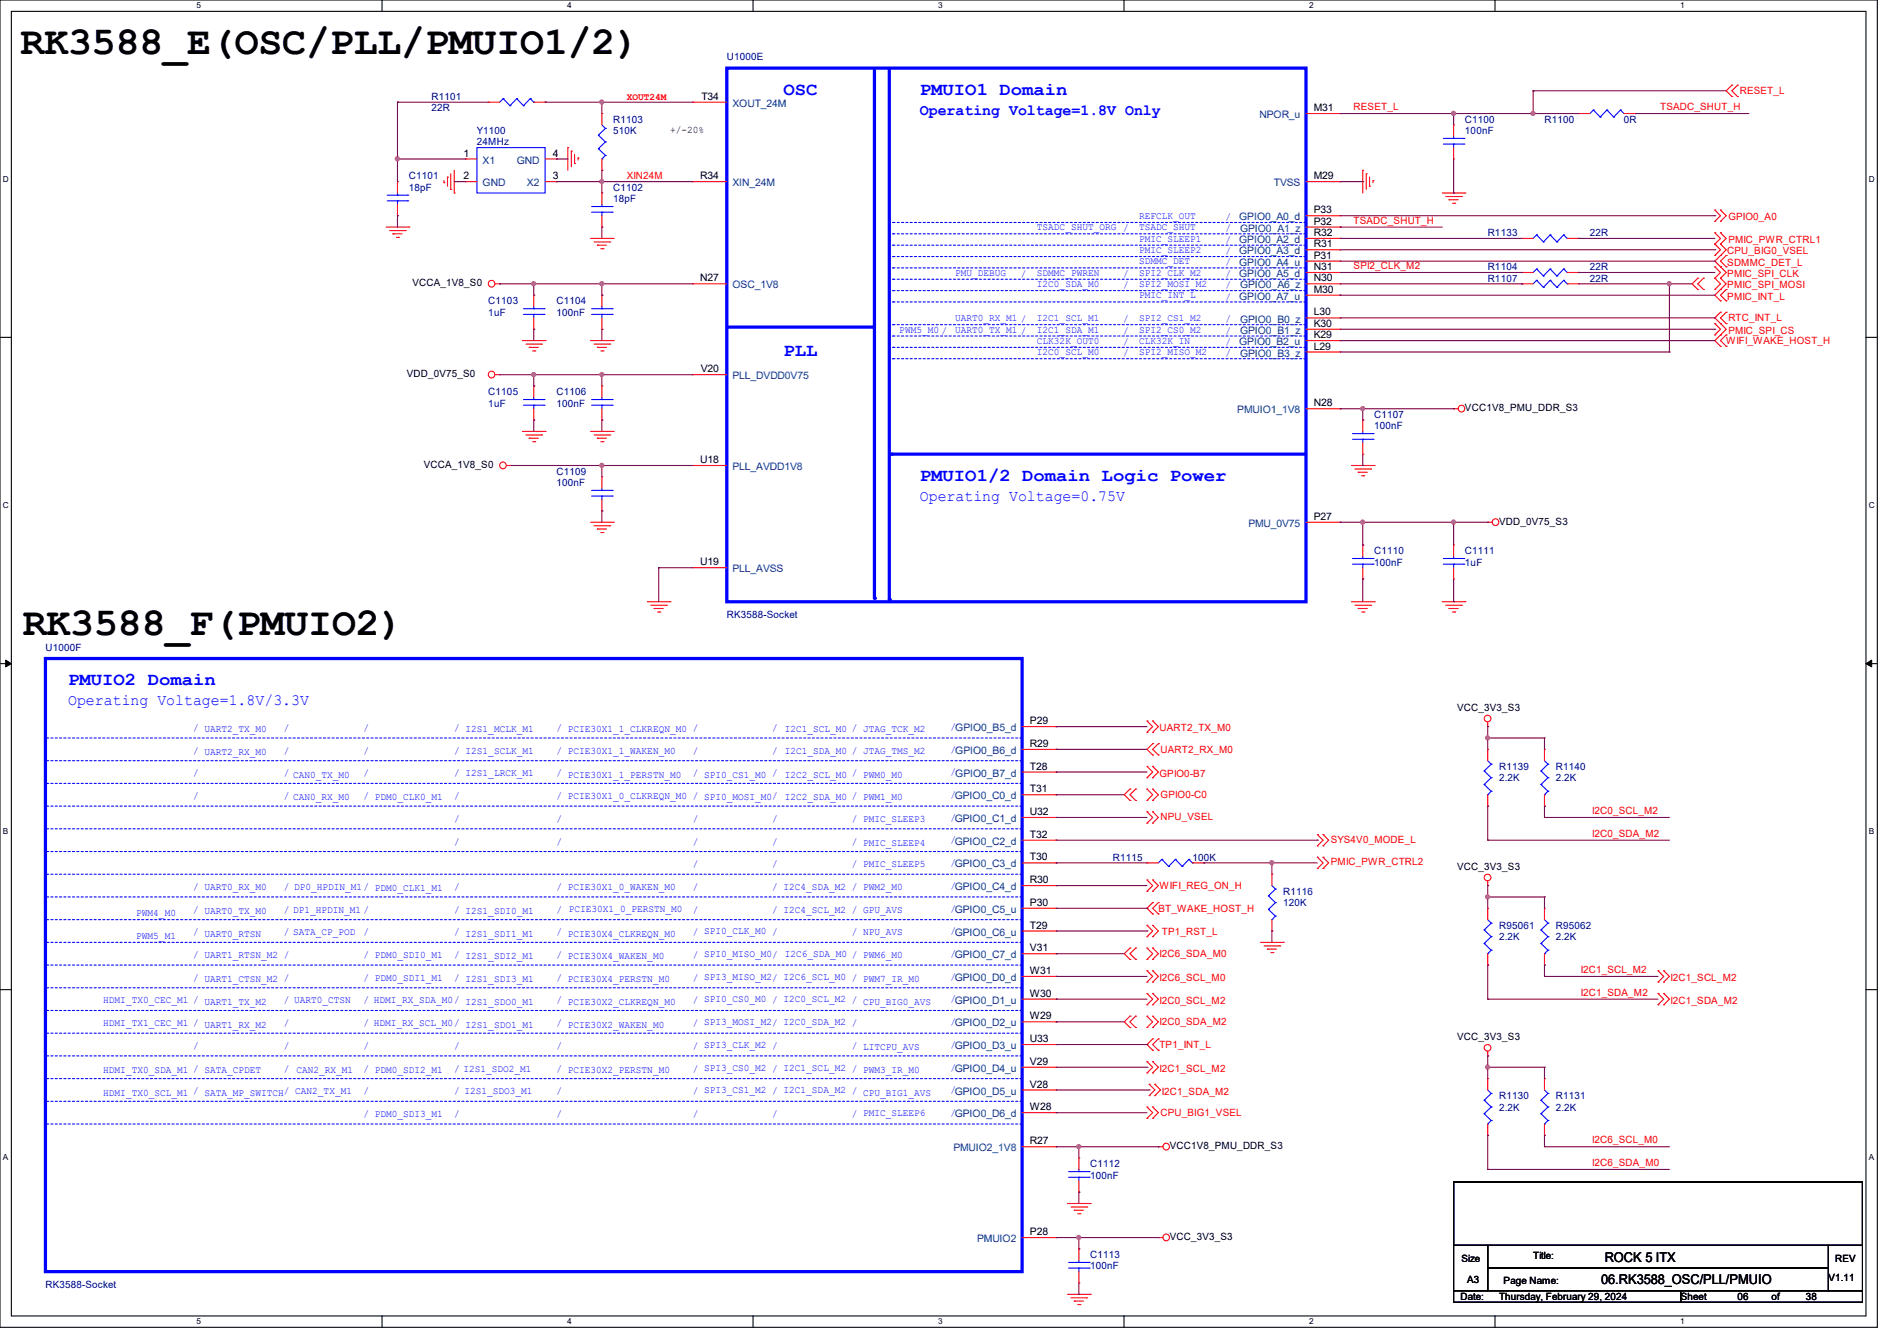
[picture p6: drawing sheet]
<svg xmlns="http://www.w3.org/2000/svg" width="297mm" height="210mm" viewBox="0 0 297 210" stroke-linecap="round" stroke-linejoin="round" font-family="sans-serif">
<defs><g id="words">
<g font-size="6.2">
<text x="3.2" y="8.4">RK3588_E(OSC/PLL/PMUIO1/2)</text>
<text x="3.6" y="99.4">RK3588_F(PMUIO2)</text>
</g>
<g font-size="2.8" fill="#00f">
<text x="122.7" y="14.8">OSC</text>
<text x="144" y="14.8">PMUIO1 Domain</text>
<text x="122.7" y="55.7">PLL</text>
<text x="144" y="75.3">PMUIO1/2 Domain Logic Power</text>
<text x="10.7" y="107.3">PMUIO2 Domain</text>
</g>
<g font-size="2.5" fill="#00f">
<text x="144" y="18">Operating Voltage=1.8V Only</text>
<text x="144" y="78.4">Operating Voltage=0.75V</text>
<text x="10.7" y="110.4">Operating Voltage=1.8V/3.3V</text>
</g>
<g font-size="2.1">
<text x="251.2" y="197.7">ROCK 5 ITX</text>
<text x="250.7" y="201.1">06.RK3588_OSC/PLL/PMUIO</text>
</g>
<g font-size="1.6" fill="#000080">
<text x="113.8" y="9.4">U1000E</text>
<text x="67.6" y="15.7">R1101</text>
<text x="67.6" y="17.4">22R</text>
<text x="74.7" y="21">Y1100</text>
<text x="74.7" y="22.8">24MHz</text>
<text x="96" y="19.2">R1103</text>
<text x="96" y="21">510K</text>
<text x="229.4" y="19.2">C1100</text>
<text x="229.4" y="21">100nF</text>
<text x="241.8" y="19.2">R1100</text>
<text x="254.3" y="19.2">0R</text>
<text x="64" y="28.1">C1101</text>
<text x="64" y="29.9">18pF</text>
<text x="96" y="29.9">C1102</text>
<text x="96" y="31.7">18pF</text>
<text x="232.9" y="37">R1133</text>
<text x="248.9" y="37">22R</text>
<text x="76.5" y="47.7">C1103</text>
<text x="87.1" y="47.7">C1104</text>
<text x="232.9" y="42.3">R1104</text>
<text x="232.9" y="44.1">R1107</text>
<text x="248.9" y="42.3">22R</text>
<text x="248.9" y="44.1">22R</text>
<text x="76.5" y="49.4">1uF</text>
<text x="87.1" y="49.4">100nF</text>
<text x="76.5" y="61.9">C1105</text>
<text x="76.5" y="63.7">1uF</text>
<text x="87.1" y="61.9">C1106</text>
<text x="87.1" y="63.7">100nF</text>
<text x="215.1" y="65.4">C1107</text>
<text x="215.1" y="67.2">100nF</text>
<text x="87.1" y="74.3">C1109</text>
<text x="87.1" y="76.1">100nF</text>
<text x="215.1" y="86.8">C1110</text>
<text x="215.1" y="88.6">100nF</text>
<text x="229.4" y="86.8">C1111</text>
<text x="229.4" y="88.6">1uF</text>
<text x="7.1" y="101.9">U1000F</text>
<text x="113.8" y="96.7">RK3588-Socket</text>
<text x="234.7" y="120.6">R1139</text>
<text x="234.7" y="122.3">2.2K</text>
<text x="243.6" y="120.6">R1140</text>
<text x="243.6" y="122.3">2.2K</text>
<text x="174.2" y="134.8">R1115</text>
<text x="186.7" y="134.8">100K</text>
<text x="200.9" y="140.1">R1116</text>
<text x="200.9" y="141.9">120K</text>
<text x="234.7" y="145.5">R95061</text>
<text x="234.7" y="147.2">2.2K</text>
<text x="243.6" y="145.5">R95062</text>
<text x="243.6" y="147.2">2.2K</text>
<text x="234.7" y="172.1">R1130</text>
<text x="234.7" y="173.9">2.2K</text>
<text x="243.6" y="172.1">R1131</text>
<text x="243.6" y="173.9">2.2K</text>
<text x="170.7" y="182.8">C1112</text>
<text x="170.7" y="184.6">100nF</text>
<text x="170.7" y="197">C1113</text>
<text x="7.1" y="201.6">RK3588-Socket</text>
<text x="170.7" y="198.8">100nF</text>
</g>
<g font-size="1.6" fill="#f00">
<text x="98.1" y="15.7">XOUT24M</text>
<text x="211.9" y="17.2">RESET_L</text>
<text x="259.9" y="17.2">TSADC_SHUT_H</text>
<text x="272.4" y="14.8">RESET_L</text>
<text x="98.1" y="28.1">XIN24M</text>
<text x="211.9" y="35">TSADC_SHUT_H</text>
<text x="270.6" y="34.5">GPIO0_A0</text>
<text x="270.4" y="39.8">CPU_BIG0_VSEL</text>
<text x="270.4" y="41.6">SDMMC_DET_L</text>
<text x="270.6" y="38.1">PMIC_PWR_CTRL1</text>
<text x="211.9" y="42.1">SPI2_CLK_M2</text>
<text x="270.4" y="46.9">PMIC_INT_L</text>
<text x="270.4" y="43.4">PMIC_SPI_CLK</text>
<text x="270.4" y="45.2">PMIC_SPI_MOSI</text>
<text x="270.3" y="53.9">WIFI_WAKE_HOST_H</text>
<text x="270.6" y="50.3">RTC_INT_L</text>
<text x="270.6" y="52.3">PMIC_SPI_CS</text>
<text x="181.5" y="114.5">UART2_TX_M0</text>
<text x="181.7" y="117.9">UART2_RX_M0</text>
<text x="181.5" y="121.6">GPIO0-B7</text>
<text x="181.7" y="125">GPIO0-C0</text>
<text x="181.7" y="128.4">NPU_VSEL</text>
<text x="208.4" y="132">SYS4V0_MODE_L</text>
<text x="249.3" y="127.5">I2C0_SCL_M2</text>
<text x="249.3" y="131">I2C0_SDA_M2</text>
<text x="208.4" y="135.5">PMIC_PWR_CTRL2</text>
<text x="181.4" y="142.8">BT_WAKE_HOST_H</text>
<text x="181.5" y="139.2">WIFI_REG_ON_H</text>
<text x="181.5" y="149.9">I2C6_SDA_M0</text>
<text x="181.9" y="146.3">TP1_RST_L</text>
<text x="181.5" y="153.6">I2C6_SCL_M0</text>
<text x="247.5" y="152.4">I2C1_SCL_M2</text>
<text x="247.5" y="155.9">I2C1_SDA_M2</text>
<text x="261.5" y="153.6">I2C1_SCL_M2</text>
<text x="181.5" y="157.2">I2C0_SCL_M2</text>
<text x="181.5" y="160.6">I2C0_SDA_M2</text>
<text x="261.5" y="157.2">I2C1_SDA_M2</text>
<text x="181.5" y="164.1">TP1_INT_L</text>
<text x="181.5" y="167.9">I2C1_SCL_M2</text>
<text x="181.9" y="171.4">I2C1_SDA_M2</text>
<text x="181.7" y="174.8">CPU_BIG1_VSEL</text>
<text x="249.3" y="179">I2C6_SCL_M0</text>
<text x="249.3" y="182.6">I2C6_SDA_M0</text>
</g>
<g font-size="1.6">
<text x="109.8" y="15.6">T34</text>
<text x="205.7" y="17.4">M31</text>
<text x="104.9" y="20.8">+/-20%</text>
<text x="72.6" y="24.5">1</text>
<text x="72.6" y="28.1">2</text>
<text x="86.6" y="28.1">3</text>
<text x="86.6" y="24.5">4</text>
<text x="109.6" y="28.1">R34</text>
<text x="205.7" y="28.1">M29</text>
<text x="205.7" y="35.2">P32</text>
<text x="205.7" y="33.4">P33</text>
<text x="205.7" y="40.5">P31</text>
<text x="205.7" y="38.7">R31</text>
<text x="205.7" y="37">R32</text>
<text x="64.6" y="44.8">VCCA_1V8_S0</text>
<text x="109.6" y="44.1">N27</text>
<text x="205.7" y="45.8">M30</text>
<text x="205.7" y="44.1">N30</text>
<text x="205.7" y="42.3">N31</text>
<text x="205.7" y="53">K29</text>
<text x="205.7" y="51.2">K30</text>
<text x="205.7" y="49.4">L30</text>
<text x="63.7" y="59.1">VDD_0V75_S0</text>
<text x="109.7" y="58.3">V20</text>
<text x="205.7" y="54.7">L29</text>
<text x="205.7" y="63.6">N28</text>
<text x="229.4" y="64.4">VCC1V8_PMU_DDR_S3</text>
<text x="66.3" y="73.3">VCCA_1V8_S0</text>
<text x="109.6" y="72.5">U18</text>
<text x="205.7" y="81.4">P27</text>
<text x="234.7" y="82.2">VDD_0V75_S3</text>
<text x="109.6" y="88.5">U19</text>
<text x="161.2" y="113.4">P29</text>
<text x="228.1" y="111.3">VCC_3V3_S3</text>
<text x="161.2" y="117">R29</text>
<text x="161.2" y="120.5">T28</text>
<text x="161.2" y="124.1">T31</text>
<text x="161.2" y="131.2">T32</text>
<text x="161.2" y="127.6">U32</text>
<text x="161.2" y="134.7">T30</text>
<text x="228.1" y="136.2">VCC_3V3_S3</text>
<text x="161.2" y="141.9">P30</text>
<text x="161.2" y="138.3">R30</text>
<text x="161.2" y="145.4">T29</text>
<text x="161.2" y="149">V31</text>
<text x="161.2" y="152.5">W31</text>
<text x="161.2" y="159.6">W29</text>
<text x="161.2" y="156.1">W30</text>
<text x="161.2" y="163.2">U33</text>
<text x="161.2" y="166.8">V29</text>
<text x="228.1" y="162.9">VCC_3V3_S3</text>
<text x="161.2" y="170.3">V28</text>
<text x="161.2" y="173.9">W28</text>
<text x="161.2" y="179.2">R27</text>
<text x="183.1" y="180">VCC1V8_PMU_DDR_S3</text>
<text x="161.2" y="193.4">P28</text>
<text x="183.1" y="194.2">VCC_3V3_S3</text>
<text x="228.8" y="197.6">Size</text>
<text x="240" y="197.2">Title:</text>
<text x="287.3" y="197.6">REV</text>
<text x="228.6" y="203.6">Date:</text>
<text x="229.7" y="200.9">A3</text>
<text x="234.7" y="203.6">Thursday, February 29, 2024</text>
<text x="235.4" y="201.1">Page Name:</text>
<text x="263.1" y="203.6">Sheet</text>
<text x="272" y="203.6">06</text>
<text x="277.4" y="203.6">of</text>
<text x="282.7" y="203.6">38</text>
<text x="286.3" y="200.6">V1.11</text>
</g>
<g font-size="1.6" fill="#004080">
<text x="114.7" y="16.7">XOUT_24M</text>
<text x="197.2" y="18.5">NPOR_u</text>
<text x="75.6" y="25.6">X1</text>
<text x="75.6" y="29.2">GND</text>
<text x="80.9" y="25.6">GND</text>
<text x="82.5" y="29.2">X2</text>
<text x="114.7" y="29.2">XIN_24M</text>
<text x="199.4" y="29.2">TVSS</text>
<text x="194" y="34.5">GPIO0_A0_d</text>
<text x="194" y="41.6">GPIO0_A4_u</text>
<text x="194" y="39.8">GPIO0_A3_d</text>
<text x="194" y="38.1">GPIO0_A2_d</text>
<text x="194.1" y="36.3">GPIO0_A1_z</text>
<text x="114.7" y="45.2">OSC_1V8</text>
<text x="194" y="46.9">GPIO0_A7_u</text>
<text x="194" y="43.4">GPIO0_A5_d</text>
<text x="194.1" y="45.2">GPIO0_A6_z</text>
<text x="194.1" y="52.3">GPIO0_B1_z</text>
<text x="194.1" y="50.5">GPIO0_B0_z</text>
<text x="114.7" y="59.4">PLL_DVDD0V75</text>
<text x="194" y="54.1">GPIO0_B2_u</text>
<text x="194.1" y="55.8">GPIO0_B3_z</text>
<text x="193.7" y="64.7">PMUIO1_1V8</text>
<text x="114.7" y="73.6">PLL_AVDD1V8</text>
<text x="195.5" y="82.5">PMU_0V75</text>
<text x="114.7" y="89.6">PLL_AVSS</text>
<text x="149.3" y="180.3">PMUIO2_1V8</text>
<text x="153" y="194.5">PMUIO2</text>
</g>
<g font-size="1.6" fill="#00f">
<text x="178.4" y="34.3">REFCLK_OUT</text>
<text x="191.9" y="34.5">/</text>
<text x="162.3" y="36.1">TSADC_SHUT_ORG /</text>
<text x="178.4" y="37.8">PMIC_SLEEP1</text>
<text x="178.4" y="36.1">TSADC_SHUT</text>
<text x="178.4" y="41.4">SDMMC_DET</text>
<text x="178.4" y="39.6">PMIC_SLEEP2</text>
<text x="191.9" y="38">/</text>
<text x="191.9" y="36.2">/</text>
<text x="191.9" y="39.8">/</text>
<text x="191.9" y="41.6">/</text>
<text x="149.5" y="43.2">PMU_DEBUG</text>
<text x="159.9" y="43.3">/</text>
<text x="162.3" y="45">I2C0_SDA_M0</text>
<text x="162.3" y="43.2">SDMMC_PWREN</text>
<text x="175.9" y="45.1">/</text>
<text x="175.9" y="43.3">/</text>
<text x="178.4" y="46.7">PMIC_INT_L</text>
<text x="178.4" y="45">SPI2_MOSI_M2</text>
<text x="178.4" y="43.2">SPI2_CLK_M2</text>
<text x="191.9" y="45.1">/</text>
<text x="191.9" y="43.3">/</text>
<text x="191.9" y="46.9">/</text>
<text x="140.8" y="52.1">PWM5_M0 /</text>
<text x="149.5" y="50.3">UART0_RX_M1 /</text>
<text x="149.5" y="52.1">UART0_TX_M1 /</text>
<text x="162.3" y="52.1">I2C1_SDA_M1</text>
<text x="162.3" y="50.3">I2C1_SCL_M1</text>
<text x="162.3" y="53.8">CLK32K_OUT0</text>
<text x="175.9" y="52.2">/</text>
<text x="175.9" y="50.5">/</text>
<text x="178.4" y="50.3">SPI2_CS1_M2</text>
<text x="178.4" y="52.1">SPI2_CS0_M2</text>
<text x="178.4" y="53.8">CLK32K_IN</text>
<text x="191.9" y="52.2">/</text>
<text x="191.9" y="50.5">/</text>
<text x="162.3" y="55.6">I2C0_SCL_M0</text>
<text x="175.9" y="55.8">/</text>
<text x="175.9" y="54">/</text>
<text x="178.4" y="55.6">SPI2_MISO_M2</text>
<text x="191.9" y="54">/</text>
<text x="191.9" y="55.8">/</text>
<text x="30.2" y="118">/ UART2_RX_M0</text>
<text x="30.2" y="114.5">/ UART2_TX_M0</text>
<text x="44.4" y="118">/</text>
<text x="44.4" y="114.5">/</text>
<text x="56.9" y="114.5">/</text>
<text x="56.9" y="118">/</text>
<text x="71.1" y="118">/ I2S1_SCLK_M1</text>
<text x="71.1" y="114.5">/ I2S1_MCLK_M1</text>
<text x="87.1" y="118">/ PCIE30X1_1_WAKEN_M0</text>
<text x="87.1" y="114.5">/ PCIE30X1_1_CLKREQN_M0 /</text>
<text x="108.5" y="118">/</text>
<text x="120.9" y="118">/ I2C1_SDA_M0 / JTAG_TMS_M2</text>
<text x="120.9" y="114.5">/ I2C1_SCL_M0 / JTAG_TCK_M2</text>
<text x="148.8" y="117.9">/GPIO0_B6_d</text>
<text x="148.8" y="114.3">/GPIO0_B5_d</text>
<text x="30.2" y="121.6">/</text>
<text x="30.2" y="125.1">/</text>
<text x="44.4" y="121.6">/ CAN0_TX_M0</text>
<text x="44.4" y="125.1">/ CAN0_RX_M0</text>
<text x="56.9" y="125.1">/ PDM0_CLK0_M1</text>
<text x="56.9" y="121.6">/</text>
<text x="71.1" y="125.1">/</text>
<text x="71.1" y="121.6">/ I2S1_LRCK_M1</text>
<text x="87.1" y="125.1">/ PCIE30X1_0_CLKREQN_M0 / SPI0_MOSI_M0/ I2C2_SDA_M0 / PWM1_M0</text>
<text x="87.1" y="121.6">/ PCIE30X1_1_PERSTN_M0</text>
<text x="108.5" y="121.6">/ SPI0_CS1_M0 / I2C2_SCL_M0 / PWM0_M0</text>
<text x="148.8" y="121.4">/GPIO0_B7_d</text>
<text x="148.8" y="125">/GPIO0_C0_d</text>
<text x="71.1" y="128.7">/</text>
<text x="87.1" y="128.7">/</text>
<text x="108.5" y="128.7">/</text>
<text x="120.9" y="128.7">/</text>
<text x="133.3" y="128.7">/ PMIC_SLEEP3</text>
<text x="148.8" y="128.5">/GPIO0_C1_d</text>
<text x="71.1" y="132.2">/</text>
<text x="87.1" y="132.2">/</text>
<text x="108.5" y="135.8">/</text>
<text x="108.5" y="132.2">/</text>
<text x="120.9" y="135.8">/</text>
<text x="120.9" y="132.2">/</text>
<text x="133.3" y="132.2">/ PMIC_SLEEP4</text>
<text x="133.3" y="135.8">/ PMIC_SLEEP5</text>
<text x="148.8" y="132.1">/GPIO0_C2_d</text>
<text x="148.8" y="135.6">/GPIO0_C3_d</text>
<text x="21.3" y="143.5">PWM4_M0</text>
<text x="30.2" y="139.4">/ UART0_RX_M0</text>
<text x="30.2" y="142.9">/ UART0_TX_M0</text>
<text x="44.4" y="142.9">/ DP1_HPDIN_M1 /</text>
<text x="44.4" y="139.4">/ DP0_HPDIN_M1/ PDM0_CLK1_M1</text>
<text x="71.1" y="142.9">/ I2S1_SDI0_M1</text>
<text x="71.1" y="139.4">/</text>
<text x="87.1" y="142.9">/ PCIE30X1_0_PERSTN_M0</text>
<text x="87.1" y="139.4">/ PCIE30X1_0_WAKEN_M0</text>
<text x="108.5" y="139.4">/</text>
<text x="108.5" y="142.9">/</text>
<text x="120.9" y="142.9">/ I2C4_SCL_M2 / GPU_AVS</text>
<text x="120.9" y="139.4">/ I2C4_SDA_M2 / PWM2_M0</text>
<text x="148.8" y="142.7">/GPIO0_C5_u</text>
<text x="148.8" y="139.2">/GPIO0_C4_d</text>
<text x="21.3" y="147">PWM5_M1</text>
<text x="30.2" y="146.5">/ UART0_RTSN</text>
<text x="44.4" y="146.5">/ SATA_CP_POD</text>
<text x="56.9" y="146.5">/</text>
<text x="71.1" y="146.5">/ I2S1_SDI1_M1</text>
<text x="87.1" y="146.5">/ PCIE30X4_CLKREQN_M0</text>
<text x="108.5" y="146.5">/ SPI0_CLK_M0 /</text>
<text x="133.3" y="146.5">/ NPU_AVS</text>
<text x="148.8" y="146.3">/GPIO0_C6_u</text>
<text x="148.8" y="149.9">/GPIO0_C7_d</text>
<text x="30.2" y="153.6">/ UART1_CTSN_M2 /</text>
<text x="30.2" y="150">/ UART1_RTSN_M2 /</text>
<text x="56.9" y="150">/ PDM0_SDI0_M1</text>
<text x="56.9" y="153.6">/ PDM0_SDI1_M1</text>
<text x="71.1" y="153.6">/ I2S1_SDI3_M1</text>
<text x="71.1" y="150">/ I2S1_SDI2_M1</text>
<text x="87.1" y="150">/ PCIE30X4_WAKEN_M0</text>
<text x="87.1" y="153.6">/ PCIE30X4_PERSTN_M0</text>
<text x="108.5" y="150">/ SPI0_MISO_M0/ I2C6_SDA_M0 / PWM6_M0</text>
<text x="108.5" y="153.6">/ SPI3_MISO_M2/ I2C6_SCL_M0 / PWM7_IR_M0</text>
<text x="148.8" y="153.4">/GPIO0_D0_d</text>
<text x="16.2" y="160.7">HDMI_TX1_CEC_M1 / UART1_RX_M2</text>
<text x="16.2" y="157.1">HDMI_TX0_CEC_M1 / UART1_TX_M2</text>
<text x="44.4" y="157.1">/ UART0_CTSN</text>
<text x="44.4" y="160.7">/</text>
<text x="56.9" y="157.1">/ HDMI_RX_SDA_M0/ I2S1_SDO0_M1</text>
<text x="56.9" y="160.7">/ HDMI_RX_SCL_M0/ I2S1_SDO1_M1</text>
<text x="87.1" y="160.7">/ PCIE30X2_WAKEN_M0</text>
<text x="87.1" y="157.1">/ PCIE30X2_CLKREQN_M0</text>
<text x="108.5" y="157.1">/ SPI0_CS0_M0 / I2C0_SCL_M2 / CPU_BIG0_AVS</text>
<text x="108.5" y="160.7">/ SPI3_MOSI_M2/ I2C0_SDA_M2 /</text>
<text x="148.8" y="157">/GPIO0_D1_u</text>
<text x="148.8" y="160.5">/GPIO0_D2_u</text>
<text x="30.2" y="164.3">/</text>
<text x="44.4" y="164.3">/</text>
<text x="44.4" y="167.8">/ CAN2_RX_M1</text>
<text x="56.9" y="164.3">/</text>
<text x="56.9" y="167.8">/ PDM0_SDI2_M1</text>
<text x="71.1" y="164.3">/</text>
<text x="71.1" y="167.8">/ I2S1_SDO2_M1</text>
<text x="87.1" y="164.3">/</text>
<text x="87.1" y="167.8">/ PCIE30X2_PERSTN_M0</text>
<text x="108.5" y="164.3">/ SPI3_CLK_M2 /</text>
<text x="108.5" y="167.8">/ SPI3_CS0_M2 / I2C1_SCL_M2 / PWM3_IR_M0</text>
<text x="133.3" y="164.3">/ LITCPU_AVS</text>
<text x="148.8" y="164.1">/GPIO0_D3_u</text>
<text x="148.8" y="167.6">/GPIO0_D4_u</text>
<text x="16.2" y="168">HDMI_TX0_SDA_M1 / SATA_CPDET</text>
<text x="16.2" y="171.6">HDMI_TX0_SCL_M1 / SATA_MP_SWITCH/ CAN2_TX_M1</text>
<text x="56.9" y="171.4">/</text>
<text x="71.1" y="171.4">/ I2S1_SDO3_M1</text>
<text x="87.1" y="171.4">/</text>
<text x="108.5" y="171.4">/ SPI3_CS1_M2 / I2C1_SDA_M2 / CPU_BIG1_AVS</text>
<text x="148.8" y="171.2">/GPIO0_D5_u</text>
<text x="56.9" y="174.9">/ PDM0_SDI3_M1</text>
<text x="71.1" y="174.9">/</text>
<text x="87.1" y="174.9">/</text>
<text x="108.5" y="174.9">/</text>
<text x="120.9" y="174.9">/</text>
<text x="133.3" y="174.9">/ PMIC_SLEEP6</text>
<text x="148.8" y="174.8">/GPIO0_D6_d</text>
</g>
<g font-size="1.3">
<text x="30.8" y="1.3">5</text>
<text x="88.8" y="1.3">4</text>
<text x="146.9" y="1.3">3</text>
<text x="205" y="1.3">2</text>
<text x="263.1" y="1.3">1</text>
<text x=".5" y="28.4">D</text>
<text x="292.6" y="28.4">D</text>
<text x=".5" y="79.5">C</text>
<text x="292.6" y="79.5">C</text>
<text x=".5" y="130.6">B</text>
<text x="292.6" y="130.6">B</text>
<text x=".5" y="181.7">A</text>
<text x="292.6" y="181.7">A</text>
<text x="30.8" y="207.4">5</text>
<text x="88.8" y="207.4">4</text>
<text x="146.9" y="207.4">3</text>
<text x="205" y="207.4">2</text>
<text x="263.1" y="207.4">1</text>
</g>
</g></defs>
<g fill="none" stroke="#000" stroke-width=".17">
<path d="M0 0h293.9v207.9h-293.9zM1.8 1.8h290.3v204.3h-290.3zM59.8 0v1.8M117.9 0v1.8M176 0v1.8M234.1 0v1.8M0 52.8h1.8M292.1 52.8h1.8M0 103.9h1.8M292.1 103.9h1.8M0 155h1.8M292.1 155h1.8"/>
<path d="M227.6 185.1h64v9.9h-64zM227.6 195h5.3v7.1h-5.3zM232.9 195h53.4v3.6h-53.4zM232.9 198.6h53.4v3.5h-53.4zM286.3 195h5.3v7.1h-5.3zM59.8 206.1v1.8M117.9 206.1v1.8M176 206.1v1.8M227.6 202.1h35.5v1.8h-35.5zM234.1 206.1v1.8M263.1 202.1h28.5v1.8h-28.5z"/>
</g>
<path d="M.9 103.4l.9 .5-.9 .5zM292.1 103.9l.9-.5v1z" fill="#000"/>
<path d="M.9 103.4l.9 .5-.9 .5zM292.1 103.9l.9-.5v1z" fill="none" stroke="#000" stroke-width=".16"/>
<g fill="none" stroke="#f00" stroke-width=".17">
<path d="M94.2 17.8h.1M94.2 17.8v1.8M227.6 19.6h.1M227.6 19.6v1.7M247.1 17.8h.1M247.1 17.8h1.8M254.3 17.8h1.7M256 17.8h.1M271.1 13.3h.1M271.1 15.1h.1M271.1 13.3l-.8 .9 .8 .9M272 15.1h.1"/>
<path d="M272 13.3h.1M272 13.3l-.9 .9 .9 .9M60.5 35.6h3.5M61 36.1h2.5M61.5 36.6h.1M61.5 36.6h1.4M62.1 37.2h.3M62.2 28.4h.1M62.2 33.8h.1M62.2 28.4v1.8M62.2 32v1.8M62.4 37.2h.1"/>
<path d="M63.5 36.1h.1M64 35.6h.1M69.5 28.6h.1M69.5 28.3v.3M70.1 27.7h.1M70.1 27.7v1.5M70.6 29.7h.1M70.6 27.2v2.5M71.1 30.2h.1M71.1 26.7v3.5M72.9 24.9h.1M72.9 28.4h.1"/>
<path d="M72.9 24.9h1.8M72.9 28.4h1.8M85.3 24.9h1.8M85.3 28.4h1.8M87.1 28.4h.1M87.1 24.9h.1M88.9 23.1h.1M88.9 23.1v3.6M89.5 23.7h.1M89.5 23.7v2.4M90 25.6h.1M90 24.2v1.4"/>
<path d="M90.5 24.7h.1M90.5 24.7v.4M92.5 37.3h3.5M93 37.9h2.5M93.5 38.4h.1M93.5 38.4h1.5M94.1 38.9h.3M94.2 26.7h.1M94.2 30.2h.1M94.2 35.6h.1M94.2 24.9v1.8M94.2 30.2v1.8"/>
<path d="M94.2 33.8v1.8M94.4 38.9h.1M95.5 37.9h.1M96 37.3h.1M213.4 26.7h.1M213.4 26.7v3.5M213.9 27.2h.1M213.9 27.2v2.5M214.4 29.2h.1M214.4 27.7v1.5M215 28.3h.1M215 28.3v.3"/>
<path d="M225.8 30.2h3.6M226.4 30.8h2.4M226.9 31.3h.1M226.9 31.3h1.4M227.4 31.8h.4M227.6 24.9h.1M227.6 23.1v1.8M227.8 31.8h.1M228.8 30.8h.1M229.4 30.2h.1M238.3 37.3h.1M238.3 37.3h1.7"/>
<path d="M245.4 37.3h1.7M247.1 37.3h.1M268.5 38.2h.1M268.5 36.4h.1M268.5 34.7h.1M268.5 32.9h.1M268.5 38.2l.9 .9-.9 .9M268.5 36.4l.9 .9-.9 .9M268.5 32.9l.9 .9-.9 .9M269.4 38.2h.1M269.4 36.4h.1M269.4 34.7h.1"/>
<path d="M269.4 32.9h.1M269.4 38.2l.9 .9-1.8 1.8 1.8 1.8-.9 .9M269.4 36.4l.9 .9-.9 .9M269.4 32.9l.9 .9-.9 .9M77.5 58.7h.7M77.5 44.4h.7M78.2 58.7h.1M78.2 44.4h.1M81.8 53.3h3.5M82.3 53.9h2.5M82.8 54.4h.1M82.8 54.4h1.5"/>
<path d="M83.4 54.9h.3M83.7 54.9h.1M84.8 53.9h.1M85.3 53.3h.1M92.5 53.3h3.5M93 53.9h2.5M93.5 54.4h.1M93.5 54.4h1.5M94.1 54.9h.3M94.2 46.2h.1M94.2 51.6h.1M94.2 46.2v1.8"/>
<path d="M94.2 49.8v1.8M94.4 54.9h.1M95.5 53.9h.1M96 53.3h.1M238.3 42.7h.1M238.3 42.7h1.7M245.4 42.7h1.7M247.1 42.7h.1M265.8 43.6h.1M265.8 45.3h.1M265.8 43.6l-.9 .8 .9 .9M266.7 45.3h.1"/>
<path d="M266.7 43.6h.1M266.7 43.6l-.9 .8 .9 .9M268.5 43.6h.1M268.5 41.8h.1M268.5 52.5h.1M268.5 50.7h.1M268.5 45.3h.1M268.5 40h.1M268.5 41.8l.9 .9-.9 .9M268.5 50.7l.9 .9-.9 .9M268.5 43.6l.9 .8-.9 .9M269.4 48.9h.1"/>
<path d="M269.4 50.7h.1M269.4 45.3h.1M269.4 47.1h.1M269.4 43.6h.1M269.4 41.8h.1M269.4 52.5h.1M269.4 40h.1M269.4 54.2h.1M269.4 48.9l-.9 .9 1.8 1.8-1.8 1.7 .9 .9M269.4 43.6l.9 .8-1.8 1.8 .9 .9M270.3 50.7h.1M270.3 48.9h.1"/>
<path d="M270.3 47.1h.1M270.3 45.3h.1M270.3 41.8h.1M270.3 40h.1M270.3 54.2h.1M270.3 52.5h.1M270.3 48.9l-.9 .9 .9 .9M270.3 45.3l-.9 .9 .9 .9M270.3 40l-.9 .9 .9 .9M270.3 52.5l-.9 .8 .9 .9M79.3 72.9h.7M80 72.9h.1"/>
<path d="M81.8 67.6h3.5M82.3 68.1h2.5M82.8 68.6h.1M82.8 68.6h1.5M83.4 69.2h.3M83.6 60.5h.1M83.6 65.8h.1M83.6 60.5v1.7M83.6 64v1.8M83.7 69.2h.1M84.8 68.1h.1M85.3 67.6h.1"/>
<path d="M92.5 67.6h3.5M93 68.1h2.5M93.5 68.6h.1M93.5 68.6h1.5M94.1 69.2h.3M94.2 74.7h.1M94.2 60.5h.1M94.2 65.8h.1M94.2 60.5v1.7M94.2 64v1.8M94.2 74.7v1.8M94.2 78.2v1.8"/>
<path d="M94.4 69.2h.1M95.5 68.1h.1M96 67.6h.1M211.6 72.9h3.5M212.1 73.4h2.5M212.6 74h.1M212.6 74h1.5M213.2 74.5h.3M213.4 65.8h.1M213.4 71.1h.1M213.4 65.8v1.8M213.4 69.3v1.8"/>
<path d="M213.5 74.5h.1M214.6 73.4h.1M215.1 72.9h.1M227.6 64h.1M227.6 64h.7M92.5 81.8h3.5M93 82.3h2.5M93.5 82.8h.1M93.5 82.8h1.5M94.1 83.4h.3M94.2 80h.1M94.4 83.4h.1"/>
<path d="M95.5 82.3h.1M96 81.8h.1M101.3 94.2h3.6M101.9 94.8h2.5M102.4 95.3h.1M102.4 95.3h1.4M103 95.8h.3M103.3 95.8h.1M104.4 94.8h.1M104.9 94.2h.1M211.6 94.2h3.5M212.1 94.8h2.5"/>
<path d="M212.6 95.3h.1M212.6 95.3h1.5M213.2 95.8h.3M213.4 85.3h.1M213.4 90.7h.1M213.4 85.3v1.8M213.4 88.9v1.8M213.5 95.8h.1M214.6 94.8h.1M215.1 94.2h.1M225.8 94.2h3.6M226.4 94.8h2.4"/>
<path d="M226.9 95.3h.1M226.9 95.3h1.4M227.4 95.8h.4M227.8 95.8h.1M228.8 94.8h.1M229.4 94.2h.1M232.9 81.8h.1M232.9 81.8h.7M179.6 114.7h.1M179.6 112.9h.1M179.6 112.9l.9 .9-.9 .9M180.5 114.7h.1"/>
<path d="M180.5 112.9h.1M180.5 116.5h.1M180.5 118.2h.1M180.5 112.9l.9 .9-.9 .9M180.5 116.5l-.9 .8 .9 .9M181.4 118.2h.1M181.4 116.5h.1M181.4 116.5l-.9 .8 .9 .9M232.9 113.8h.1M232.9 117.3h.1M232.9 113.1v.7M232.9 117.3v1.8"/>
<path d="M176.9 123.6h.1M176.9 125.3h.1M176.9 123.6l-.9 .9 .9 .8M177.8 125.3h.1M177.8 123.6h.1M177.8 123.6l-.9 .9 .9 .8M179.6 121.8h.1M179.6 120h.1M179.6 125.3h.1M179.6 123.6h.1M179.6 128.9h.1M179.6 127.1h.1"/>
<path d="M179.6 139.6h.1M179.6 137.8h.1M179.6 135.1h.1M179.6 120l.9 .9-.9 .9M179.6 127.1l.9 .9-.9 .9M179.6 123.6l.9 .9-.9 .8M179.6 137.8l.9 .9-.9 .9M179.6 135.1h1.8M180.5 121.8h.1M180.5 120h.1M180.5 125.3h.1M180.5 123.6h.1"/>
<path d="M180.5 128.9h.1M180.5 127.1h.1M180.5 139.6h.1M180.5 137.8h.1M180.5 120l.9 .9-.9 .9M180.5 123.6l.9 .9-.9 .8M180.5 127.1l.9 .9-.9 .9M180.5 137.8l.9 .9-.9 .9M186.7 135.1h1.8M188.5 135.1h.1M206.2 136h.1M206.2 134.2h.1"/>
<path d="M206.2 132.5h.1M206.2 130.7h.1M206.2 134.2l.9 .9-.9 .9M206.2 130.7l.9 .9-.9 .9M207.1 136h.1M207.1 134.2h.1M207.1 132.5h.1M207.1 130.7h.1M207.1 134.2l.9 .9-.9 .9M207.1 130.7l.9 .9-.9 .9M232.9 138.7h.1M232.9 126.2h.1"/>
<path d="M232.9 124.5v1.7M232.9 138v.7M176.9 148.5h.1M176.9 150.2h.1M176.9 159.1h.1M176.9 148.5l-.9 .9 .9 .8M176.9 159.1l-.9 .9 .9 .9M177.8 150.2h.1M177.8 148.5h.1M177.8 159.1h.1M177.8 148.5l-.9 .9 .9 .8M177.8 159.1l-.9 .9 .9 .9"/>
<path d="M179.6 146.7h.1M179.6 144.9h.1M179.6 153.8h.1M179.6 152h.1M179.6 150.2h.1M179.6 148.5h.1M179.6 157.4h.1M179.6 155.6h.1M179.6 159.1h.1M179.6 144.9l.9 .9-.9 .9M179.6 152l.9 .9-.9 .9M179.6 148.5l.9 .9-.9 .8"/>
<path d="M179.6 155.6l.9 .9-.9 .9M179.6 159.1l.9 .9-.9 .9M180.5 146.7h.1M180.5 144.9h.1M180.5 153.8h.1M180.5 152h.1M180.5 150.2h.1M180.5 148.5h.1M180.5 141.4h.1M180.5 143.1h.1M180.5 157.4h.1M180.5 155.6h.1"/>
<path d="M180.5 159.1h.1M180.5 144.9l.9 .9-.9 .9M180.5 152l.9 .9-.9 .9M180.5 148.5l.9 .9-.9 .8M180.5 141.4l-.9 .8 .9 .9M180.5 155.6l.9 .9-.9 .9M180.5 159.1l.9 .9-.9 .9M181.4 143.1h.1M181.4 141.4h.1M181.4 141.4l-.9 .8 .9 .9M197.4 147.6h3.5M197.9 148.1h2.5"/>
<path d="M198.4 148.6h.1M198.4 148.6h1.5M199 149.2h.3M199.3 149.2h.1M200.4 148.1h.1M200.9 147.6h.1M232.9 142.2h.1M232.9 151.1h.1M232.9 142.2v1.8M232.9 149.4v1.7M259.6 153.8h.1M259.6 152h.1"/>
<path d="M259.6 157.4h.1M259.6 155.6h.1M259.6 152l.9 .9-.9 .9M259.6 155.6l.9 .9-.9 .9M260.5 153.8h.1M260.5 152h.1M260.5 157.4h.1M260.5 155.6h.1M260.5 152l.9 .9-.9 .9M260.5 155.6l.9 .9-.9 .9M176.9 160.9h.1M177.8 160.9h.1"/>
<path d="M179.6 175.1h.1M179.6 173.4h.1M179.6 160.9h.1M179.6 168h.1M179.6 166.2h.1M179.6 173.4l.9 .8-.9 .9M179.6 166.2l.9 .9-.9 .9M179.9 171.6h.1M179.9 169.8h.1M179.9 169.8l.9 .9-.9 .9M180.5 175.1h.1M180.5 173.4h.1"/>
<path d="M180.5 162.7h.1M180.5 164.5h.1M180.5 160.9h.1M180.5 168h.1M180.5 166.2h.1M180.5 173.4l.9 .8-.9 .9M180.5 162.7l-.9 .9 .9 .9M180.5 166.2l.9 .9-.9 .9M180.8 171.6h.1M180.8 169.8h.1M180.8 169.8l.9 .9-.9 .9M181.4 179.6h.1"/>
<path d="M181.4 164.5h.1M181.4 162.7h.1M181.4 179.6h.7M181.4 162.7l-.9 .9 .9 .9M232.9 165.4h.1M232.9 164.6v.8M241.8 168.9h.1M241.8 177.8h.1M241.8 168.9v1.8M241.8 176v1.8M167.1 188.5h3.6M167.7 189h2.4"/>
<path d="M168.2 189.5h.1M168.2 189.5h1.4M168.7 190.1h.4M168.9 195.6h.1M168.9 195.6v1.8M168.9 199.1v1.8M169.1 190.1h.1M170.1 189h.1M170.7 188.5h.1M181.4 193.8h.1M181.4 193.8h.7M167.1 202.7h3.6"/>
<path d="M167.7 203.2h2.4M168.2 203.8h.1M168.2 203.8h1.4M168.7 204.3h.4M168.9 200.9h.1M169.1 204.3h.1M170.1 203.2h.1M170.7 202.7h.1"/>
<circle cx="77" cy="44.4" r=".52"/>
<circle cx="77" cy="58.7" r=".52"/>
<circle cx="78.7" cy="72.9" r=".52"/>
<circle cx="228.8" cy="64" r=".52"/>
<circle cx="234.1" cy="81.8" r=".52"/>
<circle cx="232.9" cy="112.5" r=".52"/>
<circle cx="232.9" cy="137.4" r=".52"/>
<circle cx="182.6" cy="179.6" r=".52"/>
<circle cx="232.9" cy="164.1" r=".52"/>
<circle cx="182.6" cy="193.8" r=".52"/>
</g>
<g fill="none" stroke="#00f" stroke-width=".17">
<path d="M94.2 19.6l.6 .5M249.5 17.2h.1M249.5 17.2l-.6 .6M249.5 17.2l1 1.1M250.5 18.3h.1M251.6 17.2h.1M251.6 17.2l-1.1 1.1M251.6 17.2l1 1.1M252.6 18.3h.1M253.7 17.2h.1M253.7 17.2l-1.1 1.1M253.7 17.2l.6 .6"/>
<path d="M254.3 17.8h.1M60.6 31.5h3.2M60.6 30.6h3.2M62.2 30.6h.1M62.2 31.5h.1M62.2 30.2v.4M62.2 31.5v.5M63.8 31.5h.1M63.8 30.6h.1M74.7 23.1h10.6v7.1h-10.6zM92.6 33.2h3.2M92.6 32.3h3.2"/>
<path d="M93.7 21.2h.1M93.7 23.3h.1M93.7 21.2l1.1 1M93.7 23.3l1.1 1M94.2 24.9h.1M94.2 32.3h.1M94.2 33.2h.1M94.2 32v.3M94.2 33.2v.6M94.8 20.1h.1M94.8 22.2h.1M94.8 24.3h.1"/>
<path d="M94.8 20.1l-1.1 1.1M94.8 22.2l-1.1 1.1M94.8 24.3l-.6 .6M95.8 33.2h.1M95.8 32.3h.1M226 22.6h3.2M226 21.7h3.2M227.6 21.7h.1M227.6 22.6h.1M227.6 21.3v.4M227.6 22.6v.5M229.2 22.6h.1"/>
<path d="M229.2 21.7h.1M240.6 36.8h.1M240.6 36.8l-.6 .5M240.6 36.8l1 1.1M241.6 37.9h.1M242.7 36.8h.1M242.7 36.8l-1.1 1.1M242.7 36.8l1.1 1.1M243.8 37.9h.1M244.8 36.8h.1M244.8 36.8l-1 1.1M244.8 36.8l.6 .5"/>
<path d="M245.4 37.3h.1M92.6 49.2h3.2M92.6 48.3h3.2M94.2 48.3h.1M94.2 49.2h.1M94.2 48v.3M94.2 49.2v.6M95.8 49.2h.1M95.8 48.3h.1M240.6 42.1h.1M240.6 42.1l-.6 .6M240.6 42.1l1 1.1"/>
<path d="M241.6 43.2h.1M242.7 42.1h.1M242.7 42.1l-1.1 1.1M242.7 42.1l1.1 1.1M243.8 43.2h.1M244.8 42.1h.1M244.8 42.1l-1 1.1M244.8 42.1l.6 .6M245.4 42.7h.1M82 63.5h3.2M82 62.6h3.2M83.6 62.6h.1"/>
<path d="M83.6 63.5h.1M83.6 62.2v.4M83.6 63.5v.5M85.2 63.5h.1M85.2 62.6h.1M92.6 63.5h3.2M92.6 62.6h3.2M92.6 77.7h3.2M92.6 76.8h3.2M94.2 76.8h.1M94.2 77.7h.1M94.2 62.6h.1"/>
<path d="M94.2 63.5h.1M94.2 62.2v.4M94.2 63.5v.5M94.2 76.5v.3M94.2 77.7v.5M95.8 77.7h.1M95.8 76.8h.1M95.8 63.5h.1M95.8 62.6h.1M211.8 68.8h3.2M211.8 67.9h3.2M213.4 67.9h.1"/>
<path d="M213.4 68.8h.1M213.4 67.6v.3M213.4 68.8v.5M215 68.8h.1M215 67.9h.1M211.8 88.3h3.2M211.8 87.5h3.2M213.4 87.5h.1M213.4 88.3h.1M213.4 87.1v.4M213.4 88.3v.6M215 88.3h.1"/>
<path d="M215 87.5h.1M232.9 119.1l.6 .6M233.5 119.7h.1M233.5 119.7l-1.1 1M181.9 134.6h.1M181.9 134.6l-.5 .5M181.9 134.6l1.1 1.1M183 135.7h.1M184 134.6h.1M184 134.6l-1 1.1M184 134.6l1.1 1.1M185.1 135.7h.1"/>
<path d="M186.1 134.6h.1M186.1 134.6l-1 1.1M186.1 134.6l.6 .5M186.7 135.1h.1M232.4 120.7h.1M232.4 122.9h.1M232.4 120.7l1.1 1.1M232.4 122.9l1.1 1M232.9 124.5h.1M233.5 121.8h.1M233.5 123.9h.1M233.5 121.8l-1.1 1.1"/>
<path d="M233.5 123.9l-.6 .6M232.4 145.6h.1M232.4 147.7h.1M232.4 145.6l1.1 1.1M232.4 147.7l1.1 1.1M232.9 149.4h.1M232.9 144l.6 .6M233.5 144.6h.1M233.5 146.7h.1M233.5 148.8h.1M233.5 144.6l-1.1 1M233.5 146.7l-1.1 1"/>
<path d="M233.5 148.8l-.6 .6M241.3 172.3h.1M241.3 174.4h.1M241.3 172.3l1.1 1.1M241.3 174.4l1.1 1.1M241.8 176h.1M241.8 170.7l.6 .5M242.4 171.2h.1M242.4 173.4h.1M242.4 175.5h.1M242.4 171.2l-1.1 1.1M242.4 173.4l-1.1 1"/>
<path d="M242.4 175.5l-.6 .5M167.3 198.6h3.2M167.3 197.7h3.2M168.9 197.7h.1M168.9 198.6h.1M168.9 197.4v.3M168.9 198.6v.5M170.5 198.6h.1M170.5 197.7h.1"/>
</g>
<path d="M113.8 10.7h90.7v83.5h-90.7zM136.9 11v82.7" fill="none" stroke="#00f" stroke-width=".51"/>
<path d="M139.7 42h.1M139.7 52.6h.1M139.7 43.7h.1M204.5 42h-64.8M204.5 52.6h-64.8M204.5 43.7h-64.8" fill="none" stroke="#00f" stroke-width=".17" stroke-dasharray=".3 .3"/>
<circle cx="136.9" cy="93.7" r=".25" fill="#00f"/>
<path d="M139.7 45.5h.1M139.7 47.3h.1M204.5 45.5h-64.8M204.5 47.3h-64.8" fill="none" stroke="#00f" stroke-width=".17" stroke-dasharray=".3 .3"/>
<path d="M114 51.2h22.7" fill="none" stroke="#00f" stroke-width=".51"/>
<circle cx="136.7" cy="51.2" r=".25" fill="#00f"/>
<path d="M139.7 50.8h.1M139.7 54.4h.1M139.7 56.2h.1M204.5 50.8h-64.8M204.5 54.4h-64.8M204.5 56.2h-64.8" fill="none" stroke="#00f" stroke-width=".17" stroke-dasharray=".3 .3"/>
<path d="M139.6 71.1h64.7" fill="none" stroke="#00f" stroke-width=".51"/>
<circle cx="139.6" cy="71.1" r=".25" fill="#00f"/>
<path d="M139.2 10.8v83.1" fill="none" stroke="#00f" stroke-width=".51"/>
<circle cx="139.2" cy="93.9" r=".25" fill="#00f"/>
<g fill="none" stroke="#00f" stroke-width=".17" stroke-dasharray=".3 .3">
<path d="M139.7 34.8h.1M139.7 36.6h.1M139.7 38.4h.1M204.5 34.8h-64.8M204.5 36.6h-64.8M204.5 38.4h-64.8M139.7 40.2h.1M204.5 40.2h-64.8M7.1 115.6h.1M7.1 119.1h.1M160 115.6h-152.9M160 119.1h-152.9"/>
<path d="M7.1 129.8h.1M7.1 133.3h.1M7.1 136.9h.1M7.1 126.2h.1M7.1 122.7h.1M160 129.8h-152.9M160 133.3h-152.9M160 136.9h-152.9M160 126.2h-152.9M160 122.7h-152.9M7.1 151.1h.1M7.1 140.5h.1"/>
<path d="M7.1 144h.1M7.1 147.6h.1M7.1 158.2h.1M7.1 154.7h.1M160 151.1h-152.9M160 140.5h-152.9M160 144h-152.9M160 147.6h-152.9M160 158.2h-152.9M160 154.7h-152.9M7.1 165.4h.1M7.1 168.9h.1"/>
<path d="M7.1 161.8h.1M7.1 172.5h.1M7.1 176h.1M160 165.4h-152.9M160 168.9h-152.9M160 161.8h-152.9M160 172.5h-152.9M160 176h-152.9"/>
</g>
<g fill="none" stroke="#f00" stroke-width=".17">
<path d="M76.5 16h.1M76.5 16h1.7M83.6 16h1.7M85.3 16h.1M108.5 16h.1M108.5 16h5.3M204.5 17.8h5.3M209.8 17.8h.1M108.5 28.4h.1M108.5 28.4h5.3M204.5 35.6h5.3M204.5 33.8h5.3"/>
<path d="M204.5 39.1h5.3M204.5 37.3h5.3M204.5 28.4h5.3M209.8 35.6h.1M209.8 33.8h.1M209.8 39.1h.1M209.8 37.3h.1M209.8 28.4h.1M83.6 46.2h.1M83.6 51.6h.1M83.6 46.2v1.8M83.6 49.8v1.8"/>
<path d="M108.5 44.4h.1M108.5 58.7h.1M108.5 44.4h5.3M108.5 58.7h5.3M204.5 53.3h5.3M204.5 51.6h5.3M204.5 55.1h5.3M204.5 49.8h5.3M204.5 46.2h5.3M204.5 44.4h5.3M204.5 42.7h5.3M204.5 40.9h5.3"/>
<path d="M209.8 53.3h.1M209.8 51.6h.1M209.8 55.1h.1M209.8 49.8h.1M209.8 46.2h.1M209.8 44.4h.1M209.8 42.7h.1M209.8 40.9h.1M238.3 44.4h.1M238.3 44.4h1.7M245.4 44.4h1.7M247.1 44.4h.1"/>
<path d="M108.5 72.9h.1M108.5 72.9h5.3M204.5 64h5.3M209.8 64h.1M108.5 88.9h.1M108.5 88.9h5.3M204.5 81.8h5.3M209.8 81.8h.1M227.6 85.3h.1M227.6 90.7h.1M227.6 85.3v1.8M227.6 88.9v1.8"/>
<path d="M160 113.8h5.4M160 117.3h5.4M165.4 113.8h.1M165.4 117.3h.1M241.8 117.3h.1M241.8 117.3v1.8M160 138.7h5.4M160 120.9h5.4M160 135.1h5.4M160 124.5h5.4M160 131.6h5.4M160 128h5.4"/>
<path d="M165.4 138.7h.1M165.4 120.9h.1M165.4 135.1h.1M165.4 124.5h.1M165.4 131.6h.1M165.4 128h.1M199.1 136.9h.1M199.1 136.9v1.8M241.8 126.2h.1M241.8 124.5v1.7M160 142.2h5.4M160 145.8h5.4"/>
<path d="M160 149.4h5.4M160 156.5h5.4M160 152.9h5.4M165.4 142.2h.1M165.4 145.8h.1M165.4 149.4h.1M165.4 156.5h.1M165.4 152.9h.1M199.1 145.8h.1M199.1 144v1.8M241.8 142.2h.1M241.8 151.1h.1"/>
<path d="M241.8 142.2v1.8M241.8 149.4v1.7M160 179.6h5.4M160 163.6h5.4M160 170.7h5.4M160 167.1h5.4M160 174.2h5.4M160 160h5.4M165.4 179.6h.1M165.4 163.6h.1M165.4 170.7h.1M165.4 167.1h.1"/>
<path d="M165.4 174.2h.1M165.4 160h.1M232.9 168.9h.1M232.9 177.8h.1M232.9 168.9v1.8M232.9 176v1.8M160 193.8h5.4M165.4 193.8h.1M168.9 181.4h.1M168.9 186.7h.1M168.9 181.4v1.7M168.9 184.9v1.8"/>
</g>
<path d="M7.1 103.1h152.9v96h-152.9z" fill="none" stroke="#00f" stroke-width=".51"/>
<g fill="none" stroke="#00f" stroke-width=".17">
<path d="M78.8 15.5h.1M78.8 15.5l-.6 .5M78.8 15.5l1 1.1M79.8 16.6h.1M80.9 15.5h.1M80.9 15.5l-1.1 1.1M80.9 15.5l1.1 1.1M82 16.6h.1M83 15.5h.1M83 15.5l-1 1.1M83 15.5l.6 .5M83.6 16h.1"/>
<path d="M82 49.2h3.2M82 48.3h3.2M83.6 48.3h.1M83.6 49.2h.1M83.6 48v.3M83.6 49.2v.6M85.2 49.2h.1M85.2 48.3h.1M240.6 43.9h.1M240.6 43.9l-.6 .5M240.6 43.9l1 1.1M241.6 45h.1"/>
<path d="M242.7 43.9h.1M242.7 43.9l-1.1 1.1M242.7 43.9l1.1 1.1M243.8 45h.1M244.8 43.9h.1M244.8 43.9l-1 1.1M244.8 43.9l.6 .5M245.4 44.4h.1M226 88.3h3.2M226 87.5h3.2M227.6 87.5h.1M227.6 88.3h.1"/>
<path d="M227.6 87.1v.4M227.6 88.3v.6M229.2 88.3h.1M229.2 87.5h.1M241.8 119.1l.6 .6M242.4 119.7h.1M242.4 119.7l-1.1 1M199.1 138.7l.6 .5M199.7 139.2h.1M199.7 139.2l-1.1 1.1M241.3 120.7h.1M241.3 122.9h.1"/>
<path d="M241.3 120.7l1.1 1.1M241.3 122.9l1.1 1M241.8 124.5h.1M242.4 121.8h.1M242.4 123.9h.1M242.4 121.8l-1.1 1.1M242.4 123.9l-.6 .6M198.6 140.3h.1M198.6 142.4h.1M198.6 140.3l1.1 1.1M198.6 142.4l1.1 1.1M199.1 144h.1"/>
<path d="M199.7 141.4h.1M199.7 143.5h.1M199.7 141.4l-1.1 1M199.7 143.5l-.6 .5M241.3 145.6h.1M241.3 147.7h.1M241.3 145.6l1.1 1.1M241.3 147.7l1.1 1.1M241.8 149.4h.1M241.8 144l.6 .6M242.4 144.6h.1M242.4 146.7h.1"/>
<path d="M242.4 148.8h.1M242.4 144.6l-1.1 1M242.4 146.7l-1.1 1M242.4 148.8l-.6 .6M232.4 172.3h.1M232.4 174.4h.1M232.4 172.3l1.1 1.1M232.4 174.4l1.1 1.1M232.9 176h.1M232.9 170.7l.6 .5M233.5 171.2h.1M233.5 173.4h.1"/>
<path d="M233.5 175.5h.1M233.5 171.2l-1.1 1.1M233.5 173.4l-1.1 1M233.5 175.5l-.6 .5M167.3 184.4h3.2M167.3 183.5h3.2M168.9 183.5h.1M168.9 184.4h.1M168.9 183.1v.4M168.9 184.4v.5M170.5 184.4h.1M170.5 183.5h.1"/>
</g>
<path d="M168.9 179.6h.1M168.9 179.6h12.5M168.9 179.6v1.8M181.4 179.6h.1M165.4 193.8h.1M165.4 193.8h3.5v1.8M168.9 186.7h.1M168.9 195.6h.1M168.9 186.7v1.8M168.9 202.7h.1M168.9 200.9v1.8" fill="none" stroke="#800040" stroke-width=".17"/>
<circle cx="168.9" cy="193.8" r=".32" fill="#f0f"/>
<circle cx="168.9" cy="193.8" r=".32" fill="none" stroke="#f0f" stroke-width=".17"/>
<path d="M94.2 28.4h.1M94.2 28.4h14.3M80 72.9h28.5M94.2 72.9h.1M94.2 80h.1M94.2 80v1.8" fill="none" stroke="#800040" stroke-width=".17"/>
<circle cx="94.2" cy="72.9" r=".32" fill="#f0f"/>
<circle cx="94.2" cy="72.9" r=".32" fill="none" stroke="#f0f" stroke-width=".17"/>
<path d="M62.2 24.9h.1M62.2 24.9v3.5" fill="none" stroke="#800040" stroke-width=".17"/>
<circle cx="62.2" cy="24.9" r=".32" fill="#f0f"/>
<circle cx="62.2" cy="24.9" r=".32" fill="none" stroke="#f0f" stroke-width=".17"/>
<path d="M94.2 16h.1M94.2 16h14.3M94.2 16v1.8M62.2 33.8h.1M62.2 33.8v1.8M94.2 26.7h.1M94.2 26.7v1.7" fill="none" stroke="#800040" stroke-width=".17"/>
<circle cx="94.2" cy="28.4" r=".32" fill="#f0f"/>
<circle cx="94.2" cy="28.4" r=".32" fill="none" stroke="#f0f" stroke-width=".17"/>
<path d="M85.3 16h.1M85.3 16h8.9" fill="none" stroke="#800040" stroke-width=".17"/>
<circle cx="94.2" cy="16" r=".32" fill="#f0f"/>
<circle cx="94.2" cy="16" r=".32" fill="none" stroke="#f0f" stroke-width=".17"/>
<g fill="none" stroke="#800040" stroke-width=".17">
<path d="M62.2 16h.1M62.2 16v8.9M62.2 16h14.3M62.2 24.9h.1M62.2 24.9h10.7M71.1 28.4h.1M71.1 28.4h1.8M87.1 24.9h.1M87.1 28.4h.1M87.1 24.9h1.8M87.1 28.4h7.1M94.2 72.9h.1"/>
<path d="M94.2 72.9v1.8M213.4 64h14.2M227.6 64h.1"/>
</g>
<circle cx="213.3" cy="64" r=".32" fill="#f0f"/>
<circle cx="213.3" cy="64" r=".32" fill="none" stroke="#f0f" stroke-width=".17"/>
<g fill="none" stroke="#800040" stroke-width=".17">
<path d="M209.8 17.8h.1M209.8 17.8h17.8M209.8 35.6h.1M209.8 35.6h16M94.2 51.6h.1M94.2 44.4h.1M94.2 46.2h.1M94.2 58.7h.1M94.2 44.4v1.8M94.2 51.6v1.7M94.2 58.7v1.8M94.2 44.4h14.3"/>
<path d="M94.2 58.7h14.3M94.2 65.8h.1M94.2 65.8v1.8M209.8 64h.1M209.8 64h3.6v1.8M213.4 65.8h.1M209.8 81.8h.1M209.8 81.8h3.6v3.5M213.4 85.3h.1M213.4 90.7h.1M213.4 90.7v3.5"/>
</g>
<circle cx="227.6" cy="17.8" r=".32" fill="#f0f"/>
<circle cx="227.6" cy="17.8" r=".32" fill="none" stroke="#f0f" stroke-width=".17"/>
<g fill="none" stroke="#800040" stroke-width=".17">
<path d="M240 14.2h.1M240 14.2h30.3M240 14.2v3.6M94.2 28.4h.1M94.2 35.6h.1M94.2 28.4v1.8M94.2 35.6v1.7M209.8 28.4h3.6M213.4 28.4h.1M227.6 30.2h.1M227.6 24.9v5.3M165.4 179.6h.1"/>
<path d="M165.4 179.6h3.5"/>
</g>
<circle cx="168.9" cy="179.6" r=".32" fill="#f0f"/>
<circle cx="168.9" cy="179.6" r=".32" fill="none" stroke="#f0f" stroke-width=".17"/>
<path d="M240 17.8h.1M240 17.8h7.1" fill="none" stroke="#800040" stroke-width=".17"/>
<circle cx="240" cy="17.8" r=".32" fill="#f0f"/>
<circle cx="240" cy="17.8" r=".32" fill="none" stroke="#f0f" stroke-width=".17"/>
<g fill="none" stroke="#800040" stroke-width=".17">
<path d="M227.6 17.8h.1M227.6 17.8h12.4M227.6 17.8v1.8M256 17.8h.1M256 17.8h17.8M209.8 33.8h58.7M268.5 33.8h.1M78.2 44.4h.1M78.2 44.4h5.4M78.2 58.7h5.4M83.6 58.7h.1M213.4 72.9h.1"/>
<path d="M213.4 71.1v1.8M103.1 88.9h.1M103.1 88.9h5.4M103.1 88.9v5.3M213.4 81.8h14.2M227.6 81.8h.1M165.4 113.8h.1M165.4 117.3h.1M165.4 113.8h14.2M165.4 117.3h14.2M165.4 120.9h.1M165.4 138.7h.1"/>
<path d="M165.4 128h.1M165.4 124.5h.1M165.4 120.9h14.2M165.4 138.7h14.2M165.4 128h14.2M165.4 124.5h10.6M165.4 152.9h.1M165.4 149.4h.1M165.4 152.9h14.2M165.4 149.4h10.6M165.4 174.2h.1M165.4 174.2h14.2"/>
</g>
<circle cx="213.3" cy="81.8" r=".32" fill="#f0f"/>
<circle cx="213.3" cy="81.8" r=".32" fill="none" stroke="#f0f" stroke-width=".17"/>
<circle cx="227.6" cy="81.8" r=".32" fill="#f0f"/>
<circle cx="227.6" cy="81.8" r=".32" fill="none" stroke="#f0f" stroke-width=".17"/>
<g fill="none" stroke="#800040" stroke-width=".17">
<path d="M209.8 53.3h.1M209.8 53.3h58.7M209.8 44.4h28.5M209.8 51.6h58.7M209.8 42.7h28.5M209.8 55.1h51.6M238.3 42.7h.1M238.3 44.4h.1M247.1 42.7h.1M247.1 44.4h17.8M247.1 42.7h21.4M261.4 44.4h.1"/>
<path d="M261.4 55.1h.1M261.4 44.4v10.7M268.5 51.6h.1M165.4 131.6h40.8M206.2 131.6h.1M168.9 193.8h12.5M181.4 193.8h.1"/>
</g>
<circle cx="261.3" cy="44.4" r=".32" fill="#f0f"/>
<circle cx="261.3" cy="44.4" r=".32" fill="none" stroke="#f0f" stroke-width=".17"/>
<g fill="none" stroke="#800040" stroke-width=".17">
<path d="M209.8 37.3h.1M209.8 39.1h58.7M209.8 37.3h28.5M247.1 37.3h.1M247.1 37.3h21.4M268.5 39.1h.1M209.8 46.2h.1M209.8 46.2h58.7M209.8 49.8h58.7M268.5 49.8h.1M165.4 135.1h.1M165.4 135.1h14.2"/>
<path d="M188.5 135.1h.1M188.5 135.1h10.6M165.4 156.5h.1M165.4 156.5h14.2M165.4 160h.1M165.4 160h10.6M232.9 165.4h.1M232.9 167.1h.1M232.9 165.4v1.7M232.9 167.1h8.9"/>
</g>
<circle cx="232.9" cy="167.1" r=".32" fill="#f0f"/>
<circle cx="232.9" cy="167.1" r=".32" fill="none" stroke="#f0f" stroke-width=".17"/>
<g fill="none" stroke="#800040" stroke-width=".17">
<path d="M209.8 40.9h58.7M268.5 40.9h.1M232.9 113.8h.1M232.9 115.6h.1M232.9 113.8v1.8M232.9 115.6h8.9M165.4 145.8h14.2M179.6 145.8h.1M165.4 163.6h14.2M179.6 163.6h.1M232.9 167.1h.1M232.9 177.8h.1"/>
<path d="M232.9 167.1v1.8M232.9 177.8v5.3M241.8 167.1h.1M241.8 177.8h.1M241.8 179.6h.1M241.8 167.1v1.8M241.8 177.8v1.8M241.8 179.6h19.6M232.9 183.1h.1M232.9 183.1h28.5"/>
</g>
<circle cx="232.9" cy="115.5" r=".32" fill="#f0f"/>
<circle cx="232.9" cy="115.5" r=".32" fill="none" stroke="#f0f" stroke-width=".17"/>
<g fill="none" stroke="#800040" stroke-width=".17">
<path d="M232.9 115.6h.1M232.9 115.6v1.7M241.8 115.6h.1M241.8 115.6v1.7M199.1 135.1h.1M199.1 135.1v1.8M199.1 135.1h7.1M232.9 126.2h.1M232.9 131.6h.1M232.9 126.2v5.4M232.9 131.6h28.5M241.8 126.2h.1"/>
<path d="M241.8 128h.1M241.8 126.2v1.8M241.8 128h19.6M199.1 145.8h.1M199.1 145.8v1.8"/>
</g>
<circle cx="199.1" cy="135.1" r=".32" fill="#f0f"/>
<circle cx="199.1" cy="135.1" r=".32" fill="none" stroke="#f0f" stroke-width=".17"/>
<path d="M83.6 51.6h.1M83.6 46.2h.1M83.6 51.6v1.7M94.2 44.4h.1M94.2 44.4h-10.6v1.8M165.4 142.2h14.2M179.6 142.2h.1" fill="none" stroke="#800040" stroke-width=".17"/>
<circle cx="83.5" cy="44.4" r=".32" fill="#f0f"/>
<circle cx="83.5" cy="44.4" r=".32" fill="none" stroke="#f0f" stroke-width=".17"/>
<circle cx="94.2" cy="44.4" r=".32" fill="#f0f"/>
<circle cx="94.2" cy="44.4" r=".32" fill="none" stroke="#f0f" stroke-width=".17"/>
<path d="M94.2 58.7h.1M94.2 58.7h-10.6v1.8M83.6 65.8h.1M83.6 60.5h.1M83.6 65.8v1.8" fill="none" stroke="#800040" stroke-width=".17"/>
<circle cx="83.5" cy="58.7" r=".32" fill="#f0f"/>
<circle cx="83.5" cy="58.7" r=".32" fill="none" stroke="#f0f" stroke-width=".17"/>
<circle cx="94.2" cy="58.7" r=".32" fill="#f0f"/>
<circle cx="94.2" cy="58.7" r=".32" fill="none" stroke="#f0f" stroke-width=".17"/>
<path d="M227.6 94.2h.1M227.6 81.8h.1M227.6 81.8v3.5M227.6 90.7v3.5M227.6 81.8h5.3M232.9 81.8h.1M232.9 138.7h.1M232.9 138.7v1.8M232.9 140.5h.1M232.9 140.5h8.9M165.4 170.7h14.5M179.9 170.7h.1" fill="none" stroke="#800040" stroke-width=".17"/>
<circle cx="232.9" cy="140.4" r=".32" fill="#f0f"/>
<circle cx="232.9" cy="140.4" r=".32" fill="none" stroke="#f0f" stroke-width=".17"/>
<g fill="none" stroke="#800040" stroke-width=".17">
<path d="M232.9 140.5h.1M232.9 151.1h.1M232.9 156.5h.1M232.9 140.5v1.7M232.9 151.1v5.4M232.9 156.5h26.7M241.8 140.5h.1M241.8 151.1h.1M241.8 152.9h.1M241.8 140.5v1.7M241.8 151.1v1.8M241.8 152.9h17.8"/>
<path d="M165.4 167.1h14.2M179.6 167.1h.1"/>
</g>
<circle cx="168.9" cy="193.8" r=".32" fill="#f0f"/>
<circle cx="168.9" cy="193.8" r=".32" fill="none" stroke="#f0f" stroke-width=".17"/>
<circle cx="94.2" cy="72.9" r=".32" fill="#f0f"/>
<circle cx="94.2" cy="72.9" r=".32" fill="none" stroke="#f0f" stroke-width=".17"/>
<circle cx="62.2" cy="24.9" r=".32" fill="#f0f"/>
<circle cx="62.2" cy="24.9" r=".32" fill="none" stroke="#f0f" stroke-width=".17"/>
<circle cx="94.2" cy="28.4" r=".32" fill="#f0f"/>
<circle cx="94.2" cy="28.4" r=".32" fill="none" stroke="#f0f" stroke-width=".17"/>
<circle cx="94.2" cy="16" r=".32" fill="#f0f"/>
<circle cx="94.2" cy="16" r=".32" fill="none" stroke="#f0f" stroke-width=".17"/>
<circle cx="213.3" cy="64" r=".32" fill="#f0f"/>
<circle cx="213.3" cy="64" r=".32" fill="none" stroke="#f0f" stroke-width=".17"/>
<circle cx="227.6" cy="17.8" r=".32" fill="#f0f"/>
<circle cx="227.6" cy="17.8" r=".32" fill="none" stroke="#f0f" stroke-width=".17"/>
<circle cx="168.9" cy="179.6" r=".32" fill="#f0f"/>
<circle cx="168.9" cy="179.6" r=".32" fill="none" stroke="#f0f" stroke-width=".17"/>
<circle cx="240" cy="17.8" r=".32" fill="#f0f"/>
<circle cx="240" cy="17.8" r=".32" fill="none" stroke="#f0f" stroke-width=".17"/>
<circle cx="213.3" cy="81.8" r=".32" fill="#f0f"/>
<circle cx="213.3" cy="81.8" r=".32" fill="none" stroke="#f0f" stroke-width=".17"/>
<circle cx="227.6" cy="81.8" r=".32" fill="#f0f"/>
<circle cx="227.6" cy="81.8" r=".32" fill="none" stroke="#f0f" stroke-width=".17"/>
<circle cx="261.3" cy="44.4" r=".32" fill="#f0f"/>
<circle cx="261.3" cy="44.4" r=".32" fill="none" stroke="#f0f" stroke-width=".17"/>
<circle cx="232.9" cy="167.1" r=".32" fill="#f0f"/>
<circle cx="232.9" cy="167.1" r=".32" fill="none" stroke="#f0f" stroke-width=".17"/>
<circle cx="232.9" cy="115.5" r=".32" fill="#f0f"/>
<circle cx="232.9" cy="115.5" r=".32" fill="none" stroke="#f0f" stroke-width=".17"/>
<circle cx="199.1" cy="135.1" r=".32" fill="#f0f"/>
<circle cx="199.1" cy="135.1" r=".32" fill="none" stroke="#f0f" stroke-width=".17"/>
<circle cx="83.5" cy="44.4" r=".32" fill="#f0f"/>
<circle cx="83.5" cy="44.4" r=".32" fill="none" stroke="#f0f" stroke-width=".17"/>
<circle cx="94.2" cy="44.4" r=".32" fill="#f0f"/>
<circle cx="94.2" cy="44.4" r=".32" fill="none" stroke="#f0f" stroke-width=".17"/>
<circle cx="83.5" cy="58.7" r=".32" fill="#f0f"/>
<circle cx="83.5" cy="58.7" r=".32" fill="none" stroke="#f0f" stroke-width=".17"/>
<circle cx="94.2" cy="58.7" r=".32" fill="#f0f"/>
<circle cx="94.2" cy="58.7" r=".32" fill="none" stroke="#f0f" stroke-width=".17"/>
<circle cx="232.9" cy="140.4" r=".32" fill="#f0f"/>
<circle cx="232.9" cy="140.4" r=".32" fill="none" stroke="#f0f" stroke-width=".17"/>
<use href="#words"/>
</svg>
